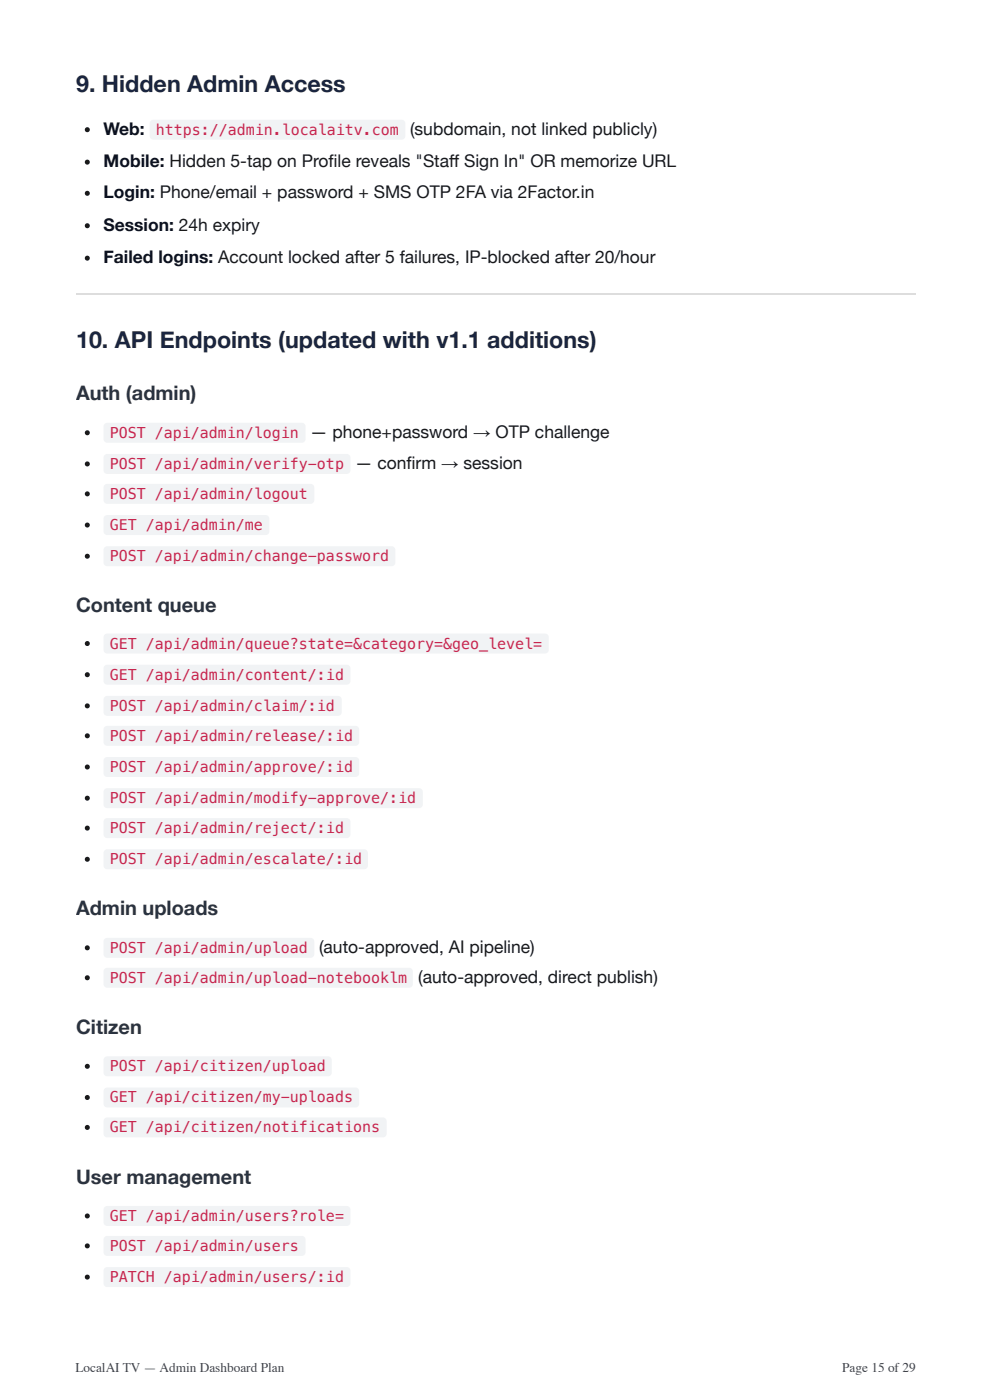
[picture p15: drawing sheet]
<svg xmlns="http://www.w3.org/2000/svg" width="210mm" height="297mm" viewBox="0 0 210 297" stroke-linecap="round" stroke-linejoin="round" font-family="sans-serif">
<defs><g id="words">
<g font-size="4.9" fill="#1a2540">
<text x="16.1" y="19.6">9. Hidden Admin Access</text>
<text x="16.1" y="73.8">10. API Endpoints (updated with v1.1 additions)</text>
</g>
<g font-size="4.2" fill="#2a3340">
<text x="16.1" y="84.9">Auth (admin)</text>
<text x="16.1" y="129.9">Content queue</text>
<text x="16.1" y="194.2">Admin uploads</text>
<text x="16.1" y="219.3">Citizen</text>
<text x="16.1" y="251.1">User management</text>
</g>
<g font-size="3.7" fill="#0b1020">
<text x="22" y="28.6">Web:</text>
<text x="22" y="35.5">Mobile: Hidden 5-tap on Profi le reveals &quot;Staff Sign In&quot; OR memorize URL</text>
<text x="22" y="42.1">Login: Phone/email + password + SMS OTP 2FA via 2Factor.in</text>
<text x="22" y="48.9">Session: 24h expiry</text>
<text x="22" y="55.8">Failed logins: Account locked after 5 failures, IP-blocked after 20/hour</text>
</g>
<g font-size="3.7" fill="#1a1a1a">
<text x="87" y="28.6">(subdomain, not linked publicly)</text>
<text x="65.8" y="92.9">— phone+password → OTP challenge</text>
<text x="75.3" y="99.5">— confi rm → session</text>
<text x="67.7" y="202.1">(auto-approved, AI pipeline)</text>
<text x="88.7" y="208.5">(auto-approved, direct publish)</text>
</g>
<g font-size="3.2" fill="#c7254e">
<text x="33" y="28.6">https://admin.localaitv.com</text>
<text x="23.3" y="92.9">POST /api/admin/login</text>
<text x="23.3" y="99.5">POST /api/admin/verify-otp</text>
<text x="23.3" y="105.8">POST /api/admin/logout</text>
<text x="23.3" y="112.4">GET /api/admin/me</text>
<text x="23.3" y="119.1">POST /api/admin/change-password</text>
<text x="23.3" y="137.6">GET /api/admin/queue?state=&amp;category=&amp;geo_level=</text>
<text x="23.3" y="144.2">GET /api/admin/content/:id</text>
<text x="23.3" y="150.8">POST /api/admin/claim/:id</text>
<text x="23.3" y="157.2">POST /api/admin/release/:id</text>
<text x="23.3" y="163.8">POST /api/admin/approve/:id</text>
<text x="23.3" y="170.4">POST /api/admin/modify-approve/:id</text>
<text x="23.3" y="176.7">POST /api/admin/reject/:id</text>
<text x="23.3" y="183.4">POST /api/admin/escalate/:id</text>
<text x="23.3" y="202.1">POST /api/admin/upload</text>
<text x="23.3" y="208.5">POST /api/admin/upload-notebooklm</text>
<text x="23.3" y="227.3">POST /api/citizen/upload</text>
<text x="23.3" y="233.9">GET /api/citizen/my-uploads</text>
<text x="23.3" y="240.2">GET /api/citizen/notifications</text>
<text x="23.3" y="259">GET /api/admin/users?role=</text>
<text x="23.3" y="265.4">POST /api/admin/users</text>
<text x="23.3" y="272">PATCH /api/admin/users/:id</text>
</g>
<g font-size="2.8" fill="#454545">
<text x="16" y="291">LocalAI TV — Admin Dashboard Plan</text>
<text x="178.7" y="291">Page 15 of 29</text>
</g>
</g></defs>
<path d="M16.1 62.3h178.1" fill="none" stroke="#ddd" stroke-width=".26"/>
<circle cx="18.5" cy="27.5" r=".53" fill="#1a1a1a"/>
<path d="M32 25.6l.5-.2h52.7a.79 .79 0 0 1 .8 .8v2.6a.79 .79 0 0 1-.8 .8h-52.7a.79 .79 0 0 1-.8-.8v-2.6z" fill="#f1f3f5"/>
<g fill="#1a1a1a">
<circle cx="18.5" cy="34.4" r=".53"/>
<circle cx="18.5" cy="41" r=".53"/>
<circle cx="18.5" cy="47.9" r=".53"/>
<circle cx="18.5" cy="54.8" r=".53"/>
<circle cx="18.5" cy="91.8" r=".53"/>
</g>
<path d="M22.2 89.9l.6-.2h41.2a.79 .79 0 0 1 .8 .8v2.6a.79 .79 0 0 1-.8 .8h-41.2a.79 .79 0 0 1-.8-.8v-2.6z" fill="#f1f3f5"/>
<circle cx="18.5" cy="98.4" r=".53" fill="#1a1a1a"/>
<path d="M22.2 96.5l.6-.2h50.8a.79 .79 0 0 1 .7 .8v2.6a.79 .79 0 0 1-.7 .8h-50.8a.79 .79 0 0 1-.8-.8v-2.6z" fill="#f1f3f5"/>
<circle cx="18.5" cy="104.8" r=".53" fill="#1a1a1a"/>
<path d="M22.2 102.9l.6-.2h43.1a.79 .79 0 0 1 .8 .8v2.6a.79 .79 0 0 1-.8 .8h-43.1a.79 .79 0 0 1-.8-.8v-2.6z" fill="#f1f3f5"/>
<circle cx="18.5" cy="111.4" r=".53" fill="#1a1a1a"/>
<path d="M22.2 109.5l.6-.2h33.6a.79 .79 0 0 1 .7 .8v2.6a.79 .79 0 0 1-.7 .8h-33.6a.79 .79 0 0 1-.8-.8v-2.6z" fill="#f1f3f5"/>
<circle cx="18.5" cy="118" r=".53" fill="#1a1a1a"/>
<path d="M22.2 116.1l.6-.2h60.3a.79 .79 0 0 1 .8 .8v2.6a.79 .79 0 0 1-.8 .8h-60.3a.79 .79 0 0 1-.8-.8v-2.6z" fill="#f1f3f5"/>
<circle cx="18.5" cy="136.5" r=".53" fill="#1a1a1a"/>
<path d="M22.2 134.6l.6-.2h92.8a.79 .79 0 0 1 .8 .8v2.6a.79 .79 0 0 1-.8 .8h-92.8a.79 .79 0 0 1-.8-.8v-2.6z" fill="#f1f3f5"/>
<circle cx="18.5" cy="143.1" r=".53" fill="#1a1a1a"/>
<path d="M22.2 141.3l.6-.3h50.8a.79 .79 0 0 1 .7 .8v2.7a.79 .79 0 0 1-.7 .8h-50.8a.79 .79 0 0 1-.8-.8v-2.7z" fill="#f1f3f5"/>
<circle cx="18.5" cy="149.8" r=".53" fill="#1a1a1a"/>
<path d="M22.2 147.9l.6-.3h48.9a.79 .79 0 0 1 .8 .8v2.7a.79 .79 0 0 1-.8 .8h-48.9a.79 .79 0 0 1-.8-.8v-2.7z" fill="#f1f3f5"/>
<circle cx="18.5" cy="156.1" r=".53" fill="#1a1a1a"/>
<path d="M22.2 154.2l.6-.2h52.6a.79 .79 0 0 1 .8 .8v2.6a.79 .79 0 0 1-.8 .8h-52.6a.79 .79 0 0 1-.8-.8v-2.6z" fill="#f1f3f5"/>
<circle cx="18.5" cy="162.7" r=".53" fill="#1a1a1a"/>
<path d="M22.2 160.8l.6-.2h52.6a.79 .79 0 0 1 .8 .8v2.6a.79 .79 0 0 1-.8 .8h-52.6a.79 .79 0 0 1-.8-.8v-2.6z" fill="#f1f3f5"/>
<circle cx="18.5" cy="169.3" r=".53" fill="#1a1a1a"/>
<path d="M22.2 167.4l.6-.2h66.1a.79 .79 0 0 1 .8 .8v2.7a.79 .79 0 0 1-.8 .8h-66.1a.79 .79 0 0 1-.8-.8v-2.7z" fill="#f1f3f5"/>
<circle cx="18.5" cy="175.7" r=".53" fill="#1a1a1a"/>
<path d="M22.2 173.8l.6-.2h50.8a.79 .79 0 0 1 .7 .8v2.6a.79 .79 0 0 1-.7 .8h-50.8a.79 .79 0 0 1-.8-.8v-2.6z" fill="#f1f3f5"/>
<circle cx="18.5" cy="182.3" r=".53" fill="#1a1a1a"/>
<path d="M22.2 180.4l.6-.2h54.5a.79 .79 0 0 1 .8 .8v2.6a.79 .79 0 0 1-.8 .8h-54.5a.79 .79 0 0 1-.8-.8v-2.6z" fill="#f1f3f5"/>
<circle cx="18.5" cy="201.1" r=".53" fill="#1a1a1a"/>
<path d="M22.2 199.2l.6-.2h43.1a.79 .79 0 0 1 .8 .8v2.6a.79 .79 0 0 1-.8 .8h-43.1a.79 .79 0 0 1-.8-.8v-2.6z" fill="#f1f3f5"/>
<circle cx="18.5" cy="207.4" r=".53" fill="#1a1a1a"/>
<path d="M22.2 205.5l.6-.2h64a.79 .79 0 0 1 .8 .8v2.7a.79 .79 0 0 1-.8 .8h-64a.79 .79 0 0 1-.8-.8v-2.7z" fill="#f1f3f5"/>
<circle cx="18.5" cy="226.2" r=".53" fill="#1a1a1a"/>
<path d="M22.2 224.3l.6-.2h46.8a.79 .79 0 0 1 .8 .8v2.6a.79 .79 0 0 1-.8 .8h-46.8a.79 .79 0 0 1-.8-.8v-2.6z" fill="#f1f3f5"/>
<circle cx="18.5" cy="232.8" r=".53" fill="#1a1a1a"/>
<path d="M22.2 230.9l.6-.2h52.6a.79 .79 0 0 1 .8 .8v2.7a.79 .79 0 0 1-.8 .8h-52.6a.79 .79 0 0 1-.8-.8v-2.7z" fill="#f1f3f5"/>
<circle cx="18.5" cy="239.2" r=".53" fill="#1a1a1a"/>
<path d="M22.2 237.3l.6-.2h58.4a.79 .79 0 0 1 .8 .8v2.6a.79 .79 0 0 1-.8 .8h-58.4a.79 .79 0 0 1-.8-.8v-2.6z" fill="#f1f3f5"/>
<circle cx="18.5" cy="258" r=".53" fill="#1a1a1a"/>
<path d="M22.2 256.1l.6-.2h50.8a.79 .79 0 0 1 .7 .7v2.7a.79 .79 0 0 1-.7 .8h-50.8a.79 .79 0 0 1-.8-.8v-2.7z" fill="#f1f3f5"/>
<circle cx="18.5" cy="264.3" r=".53" fill="#1a1a1a"/>
<path d="M22.2 262.4l.6-.2h41.2a.79 .79 0 0 1 .8 .8v2.6a.79 .79 0 0 1-.8 .8h-41.2a.79 .79 0 0 1-.8-.8v-2.6z" fill="#f1f3f5"/>
<circle cx="18.5" cy="270.9" r=".53" fill="#1a1a1a"/>
<path d="M22.2 269l.6-.2h50.8a.79 .79 0 0 1 .7 .8v2.7a.79 .79 0 0 1-.7 .8h-50.8a.79 .79 0 0 1-.8-.8v-2.7z" fill="#f1f3f5"/>
<use href="#words"/>
</svg>
